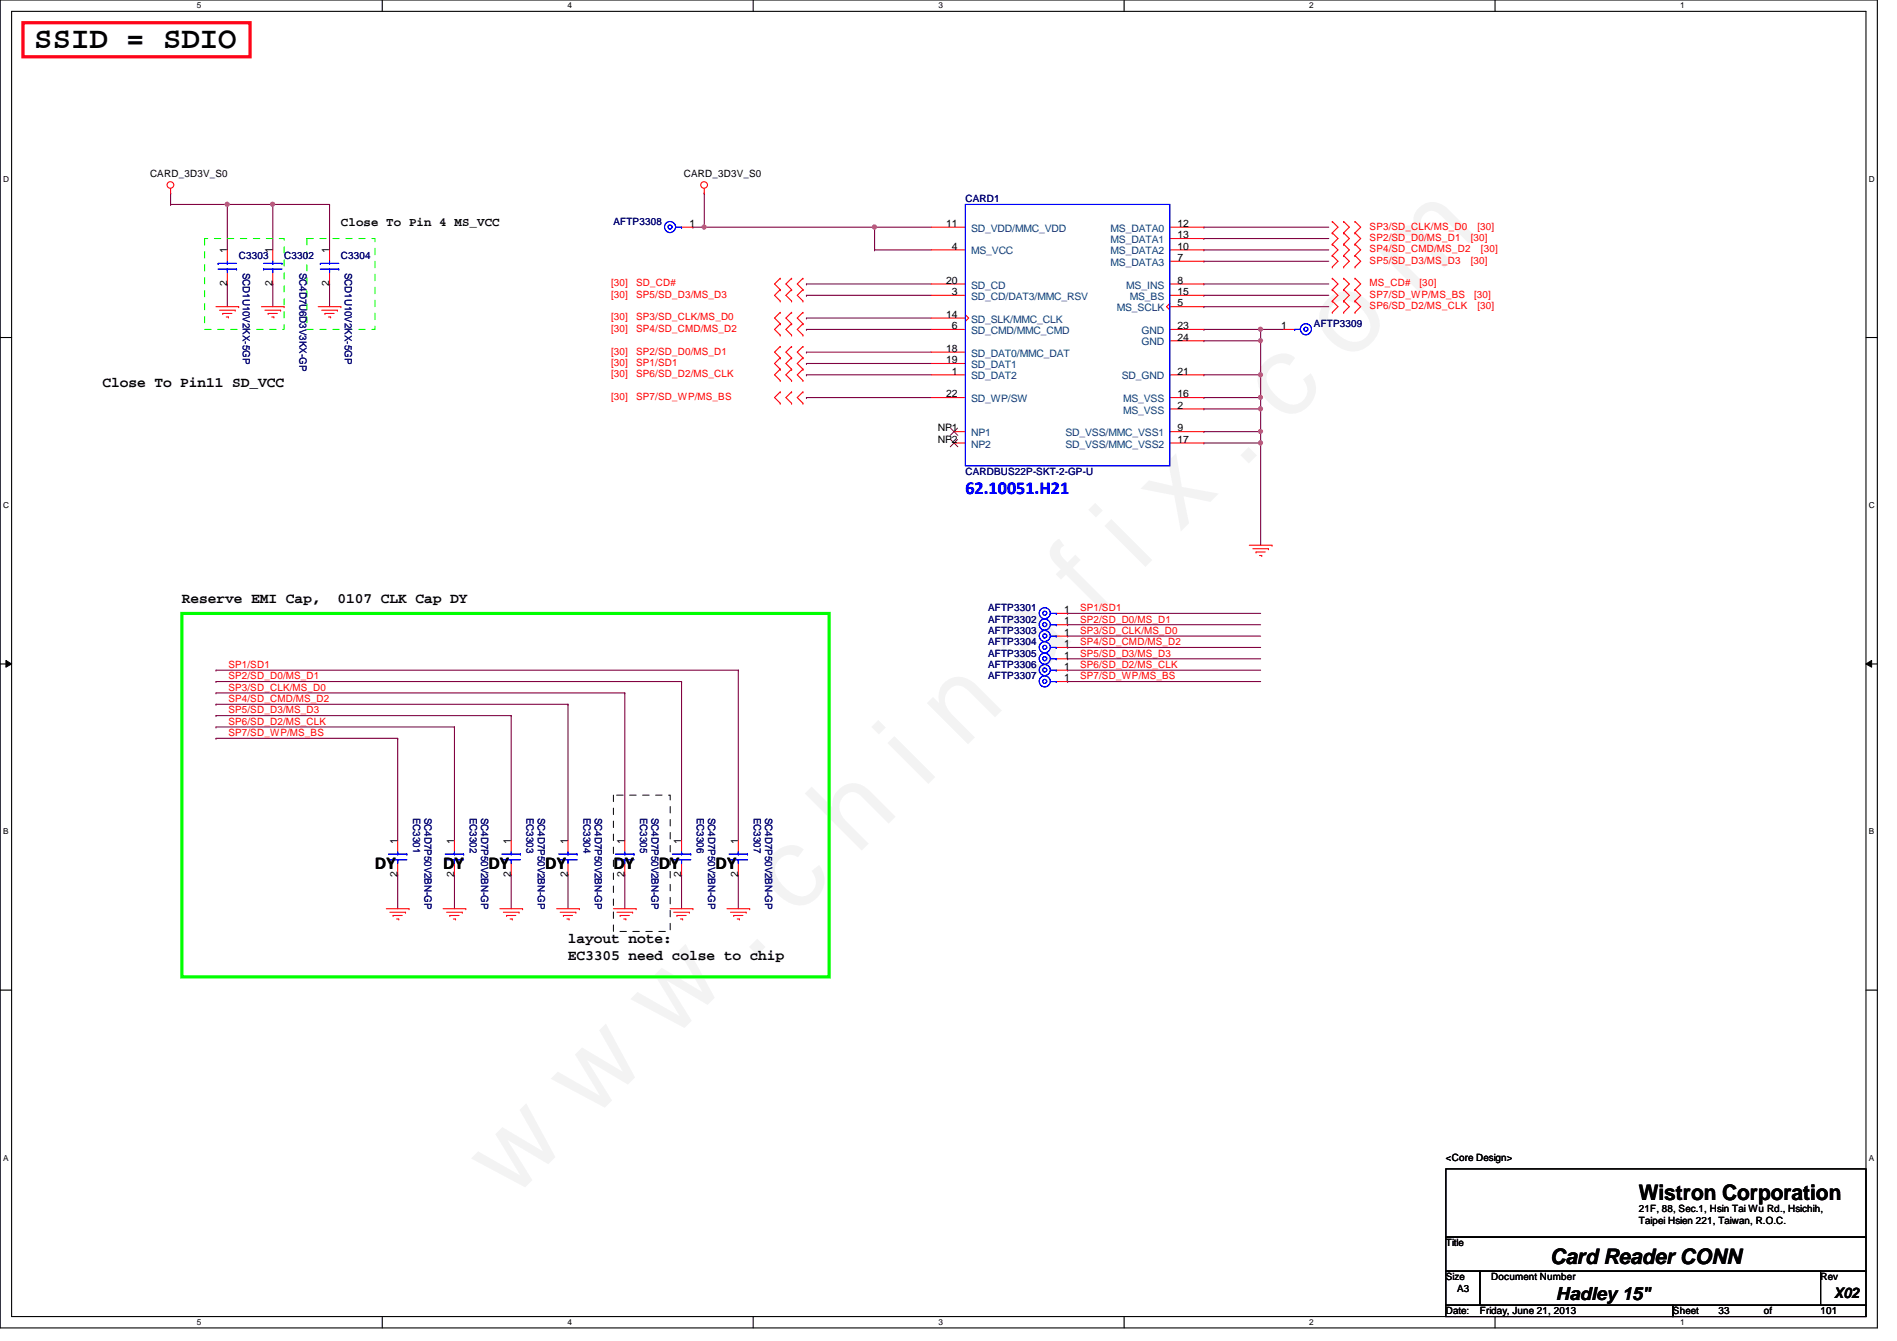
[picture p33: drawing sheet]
<svg xmlns="http://www.w3.org/2000/svg" width="297mm" height="210mm" viewBox="0 0 297 210" stroke-linecap="round" stroke-linejoin="round" font-family="sans-serif">
<defs><g id="words">
<text font-size="17.6" fill="#f0f" x="80.1" y="188" transform="rotate(-45 80.1 188)">w w w . c h i n a f i x . c o m</text>
<text font-size="4.8" x="5.4" y="7.6">SSID = SDIO</text>
<g font-size="3.3">
<text x="256.6" y="187.9">Wistron Corporation</text>
<text x="242.7" y="197.9">Card Reader CONN</text>
</g>
<text font-size="2.8" fill="#00f" x="151.2" y="77.4">62.10051.H21</text>
<g font-size="2.8">
<text x="58.7" y="136.1">DY</text>
<text x="69.4" y="136.1">DY</text>
<text x="76.5" y="136.1">DY</text>
<text x="85.4" y="136.1">DY</text>
<text x="96.1" y="136.1">DY</text>
<text x="103.2" y="136.1">DY</text>
<text x="112.1" y="136.1">DY</text>
<text x="243.6" y="203.5">Hadley 15&quot;</text>
</g>
<g font-size="2.3">
<text x="16" y="60.5">Close To Pin11 SD_VCC</text>
<text x="28.5" y="94.3">Reserve EMI Cap,</text>
<text x="52.9" y="94.3">0107 CLK Cap DY</text>
<text x="88.9" y="147.7">layout note:</text>
<text x="88.9" y="150.2">EC3305 need colse to chip</text>
<text x="287.2" y="203.2">X02</text>
</g>
<text font-size="1.9" x="53.4" y="35.4">Close To Pin 4 MS_VCC</text>
<g font-size="1.6">
<text x="23.5" y="27.8">CARD_3D3V_S0</text>
<text x="107.1" y="27.8">CARD_3D3V_S0</text>
<text x="107.9" y="35.5">1</text>
<text x="148.2" y="35.5">11</text>
<text x="184.4" y="35.5">12</text>
<text x="35.6" y="39.7" transform="rotate(-90 35.6 39.7)">1</text>
<text x="42.7" y="39.7" transform="rotate(-90 42.7 39.7)">1</text>
<text x="51.6" y="39.7" transform="rotate(-90 51.6 39.7)">1</text>
<text x="149.1" y="39.1">4</text>
<text x="184.4" y="40.9">7</text>
<text x="184.4" y="39.1">10</text>
<text x="184.4" y="37.3">13</text>
<text x="35.6" y="44.8" transform="rotate(-90 35.6 44.8)">2</text>
<text x="42.7" y="44.8" transform="rotate(-90 42.7 44.8)">2</text>
<text x="51.6" y="44.8" transform="rotate(-90 51.6 44.8)">2</text>
<text x="148.2" y="44.4">20</text>
<text x="149.1" y="46.2">3</text>
<text x="184.4" y="48">5</text>
<text x="184.4" y="46.2">15</text>
<text x="184.4" y="44.4">8</text>
<text x="148.2" y="49.7">14</text>
<text x="149.1" y="51.5">6</text>
<text x="184.4" y="51.5">23</text>
<text x="184.4" y="53.3">24</text>
<text x="200.6" y="51.5">1</text>
<text x="148.2" y="55.1">18</text>
<text x="148.2" y="56.9">19</text>
<text x="149.1" y="58.6">1</text>
<text x="184.4" y="58.6">21</text>
<text x="148.2" y="62.2">22</text>
<text x="184.4" y="64">2</text>
<text x="184.4" y="62.2">16</text>
<text x="146.9" y="67.5">NP1</text>
<text x="146.9" y="69.3">NP2</text>
<text x="184.4" y="67.5">9</text>
<text x="184.4" y="69.3">17</text>
<text x="166.6" y="96">1</text>
<text x="166.6" y="97.7">1</text>
<text x="166.6" y="99.5">1</text>
<text x="166.6" y="101.3">1</text>
<text x="166.6" y="106.6">1</text>
<text x="166.6" y="104.9">1</text>
<text x="166.6" y="103.1">1</text>
<text x="62.2" y="137.2" transform="rotate(-90 62.2 137.2)">2</text>
<text x="62.2" y="132.1" transform="rotate(-90 62.2 132.1)">1</text>
<text x="71.1" y="137.2" transform="rotate(-90 71.1 137.2)">2</text>
<text x="71.1" y="132.1" transform="rotate(-90 71.1 132.1)">1</text>
<text x="80" y="137.2" transform="rotate(-90 80 137.2)">2</text>
<text x="80" y="132.1" transform="rotate(-90 80 132.1)">1</text>
<text x="88.9" y="137.2" transform="rotate(-90 88.9 137.2)">2</text>
<text x="88.9" y="132.1" transform="rotate(-90 88.9 132.1)">1</text>
<text x="97.8" y="137.2" transform="rotate(-90 97.8 137.2)">2</text>
<text x="97.8" y="132.1" transform="rotate(-90 97.8 132.1)">1</text>
<text x="106.7" y="137.2" transform="rotate(-90 106.7 137.2)">2</text>
<text x="106.7" y="132.1" transform="rotate(-90 106.7 132.1)">1</text>
<text x="115.6" y="137.2" transform="rotate(-90 115.6 137.2)">2</text>
<text x="115.6" y="132.1" transform="rotate(-90 115.6 132.1)">1</text>
<text x="226.4" y="181.7">&lt;Core Design&gt;</text>
<text x="256.6" y="189.7">21F, 88, Sec.1, Hsin Tai Wu Rd., Hsichih,</text>
<text x="256.6" y="191.6">Taipei Hsien 221, Taiwan, R.O.C.</text>
<text x="226.4" y="195.1">Title</text>
<text x="226.4" y="200.4">Size</text>
<text x="228.2" y="202.2">A3</text>
<text x="233.5" y="200.4">Document Number</text>
<text x="285.1" y="200.4">Rev</text>
<text x="226.4" y="205.7">Date:</text>
<text x="231.7" y="205.7">Friday, June 21, 2013</text>
<text x="262" y="205.7">Sheet</text>
<text x="269.1" y="205.7">33</text>
<text x="276.2" y="205.7">of</text>
<text x="285.1" y="205.7">101</text>
</g>
<g font-size="1.6" fill="#000080">
<text x="96.1" y="35.2">AFTP3308</text>
<text x="151.2" y="31.7">CARD1</text>
<text x="37.4" y="40.6">C3303</text>
<text x="44.5" y="40.6">C3302</text>
<text x="53.4" y="40.6">C3304</text>
<text x="38" y="42.7" transform="rotate(90 38 42.7)">SCD1U10V2KX-5GP</text>
<text x="46.9" y="42.7" transform="rotate(90 46.9 42.7)">SC4D7U6D3V3KX-GP</text>
<text x="54" y="42.7" transform="rotate(90 54 42.7)">SCD1U10V2KX-5GP</text>
<text x="205.7" y="51.2">AFTP3309</text>
<text x="151.2" y="74.3">CARDBUS22P-SKT-2-GP-U</text>
<text x="154.7" y="95.7">AFTP3301</text>
<text x="154.7" y="97.5">AFTP3302</text>
<text x="154.7" y="99.2">AFTP3303</text>
<text x="154.7" y="101">AFTP3304</text>
<text x="154.7" y="106.3">AFTP3307</text>
<text x="154.7" y="104.6">AFTP3306</text>
<text x="154.7" y="102.8">AFTP3305</text>
<text x="64.7" y="128" transform="rotate(90 64.7 128)">EC3301</text>
<text x="66.5" y="128" transform="rotate(90 66.5 128)">SC4D7P50V2BN-GP</text>
<text x="73.6" y="128" transform="rotate(90 73.6 128)">EC3302</text>
<text x="75.4" y="128" transform="rotate(90 75.4 128)">SC4D7P50V2BN-GP</text>
<text x="82.5" y="128" transform="rotate(90 82.5 128)">EC3303</text>
<text x="84.2" y="128" transform="rotate(90 84.2 128)">SC4D7P50V2BN-GP</text>
<text x="91.4" y="128" transform="rotate(90 91.4 128)">EC3304</text>
<text x="93.1" y="128" transform="rotate(90 93.1 128)">SC4D7P50V2BN-GP</text>
<text x="100.2" y="128" transform="rotate(90 100.2 128)">EC3305</text>
<text x="102" y="128" transform="rotate(90 102 128)">SC4D7P50V2BN-GP</text>
<text x="109.1" y="128" transform="rotate(90 109.1 128)">EC3306</text>
<text x="110.9" y="128" transform="rotate(90 110.9 128)">SC4D7P50V2BN-GP</text>
<text x="118" y="128" transform="rotate(90 118 128)">EC3307</text>
<text x="119.8" y="128" transform="rotate(90 119.8 128)">SC4D7P50V2BN-GP</text>
</g>
<g font-size="1.6" fill="#f00">
<text x="214.5" y="35.9">SP3/SD_CLK/MS_D0</text>
<text x="231.3" y="35.9">[30]</text>
<text x="214.5" y="41.3">SP5/SD_D3/MS_D3</text>
<text x="214.5" y="39.5">SP4/SD_CMD/MS_D2</text>
<text x="214.5" y="37.7">SP2/SD_D0/MS_D1</text>
<text x="230.3" y="41.3">[30]</text>
<text x="230.3" y="37.7">[30]</text>
<text x="231.9" y="39.5">[30]</text>
<text x="95.7" y="46.6">[30]</text>
<text x="95.7" y="44.8">[30]</text>
<text x="99.6" y="46.6">SP5/SD_D3/MS_D3</text>
<text x="99.6" y="44.8">SD_CD#</text>
<text x="214.5" y="46.6">SP7/SD_WP/MS_BS</text>
<text x="214.5" y="44.8">MS_CD#</text>
<text x="222.3" y="44.8">[30]</text>
<text x="230.8" y="46.6">[30]</text>
<text x="95.7" y="51.9">[30]</text>
<text x="95.7" y="50.2">[30]</text>
<text x="99.6" y="51.9">SP4/SD_CMD/MS_D2</text>
<text x="99.6" y="50.2">SP3/SD_CLK/MS_D0</text>
<text x="214.5" y="48.4">SP6/SD_D2/MS_CLK</text>
<text x="231.3" y="48.4">[30]</text>
<text x="95.7" y="55.5">[30]</text>
<text x="95.7" y="57.3">[30]</text>
<text x="95.7" y="59.1">[30]</text>
<text x="99.6" y="55.5">SP2/SD_D0/MS_D1</text>
<text x="99.6" y="57.3">SP1/SD1</text>
<text x="99.6" y="59.1">SP6/SD_D2/MS_CLK</text>
<text x="95.7" y="62.6">[30]</text>
<text x="99.6" y="62.6">SP7/SD_WP/MS_BS</text>
<text x="169.1" y="95.7">SP1/SD1</text>
<text x="169.1" y="97.5">SP2/SD_D0/MS_D1</text>
<text x="169.1" y="99.2">SP3/SD_CLK/MS_D0</text>
<text x="169.1" y="101">SP4/SD_CMD/MS_D2</text>
<text x="35.8" y="104.6">SP1/SD1</text>
<text x="35.8" y="106.3">SP2/SD_D0/MS_D1</text>
<text x="169.1" y="102.8">SP5/SD_D3/MS_D3</text>
<text x="169.1" y="104.6">SP6/SD_D2/MS_CLK</text>
<text x="169.1" y="106.3">SP7/SD_WP/MS_BS</text>
<text x="35.8" y="108.1">SP3/SD_CLK/MS_D0</text>
<text x="35.8" y="109.9">SP4/SD_CMD/MS_D2</text>
<text x="35.8" y="111.7">SP5/SD_D3/MS_D3</text>
<text x="35.8" y="113.5">SP6/SD_D2/MS_CLK</text>
<text x="35.8" y="115.2">SP7/SD_WP/MS_BS</text>
</g>
<g font-size="1.6" fill="#004080">
<text x="152.1" y="39.8">MS_VCC</text>
<text x="152.1" y="36.3">SD_VDD/MMC_VDD</text>
<text x="173.9" y="41.6">MS_DATA3</text>
<text x="173.9" y="39.8">MS_DATA2</text>
<text x="173.9" y="36.3">MS_DATA0</text>
<text x="173.9" y="38.1">MS_DATA1</text>
<text x="152.1" y="46.9">SD_CD/DAT3/MMC_RSV</text>
<text x="152.1" y="45.2">SD_CD</text>
<text x="176.4" y="45.2">MS_INS</text>
<text x="176.9" y="46.9">MS_BS</text>
<text x="152.1" y="52.3">SD_CMD/MMC_CMD</text>
<text x="152.1" y="50.5">SD_SLK/MMC_CLK</text>
<text x="174.9" y="48.7">MS_SCLK</text>
<text x="178.7" y="52.3">GND</text>
<text x="152.1" y="59.4">SD_DAT2</text>
<text x="152.1" y="55.8">SD_DAT0/MMC_DAT</text>
<text x="152.1" y="57.6">SD_DAT1</text>
<text x="175.6" y="59.4">SD_GND</text>
<text x="178.7" y="54.1">GND</text>
<text x="152.1" y="62.9">SD_WP/SW</text>
<text x="175.8" y="64.7">MS_VSS</text>
<text x="175.8" y="62.9">MS_VSS</text>
<text x="152.1" y="68.3">NP1</text>
<text x="152.1" y="70.1">NP2</text>
<text x="166.8" y="68.3">SD_VSS/MMC_VSS1</text>
<text x="166.8" y="70.1">SD_VSS/MMC_VSS2</text>
</g>
<g font-size="1.3">
<text x="30.8" y="1.3">5</text>
<text x="88.9" y="1.3">4</text>
<text x="146.9" y="1.3">3</text>
<text x="205" y="1.3">2</text>
<text x="263.1" y="1.3">1</text>
<text x=".5" y="28.4">D</text>
<text x="292.6" y="28.4">D</text>
<text x=".5" y="79.5">C</text>
<text x="292.6" y="79.5">C</text>
<text x=".5" y="130.6">B</text>
<text x="292.6" y="130.6">B</text>
<text x=".5" y="181.7">A</text>
<text x="292.6" y="181.7">A</text>
<text x="30.8" y="207.4">5</text>
<text x="88.9" y="207.4">4</text>
<text x="146.9" y="207.4">3</text>
<text x="205" y="207.4">2</text>
<text x="263.1" y="207.4">1</text>
</g>
</g></defs>
<path d="M0 0h294v207.9h-294zM1.8 1.8h290.4v204.3h-290.4z" fill="none" stroke="#000" stroke-width=".17"/>
<g fill="#fff">
<path d="M30.8 .2h.7v1.4h-.7z"/>
<path d="M30.8 206.2h.7v1.4h-.7z"/>
</g>
<path d="M59.9 0v1.8M59.9 206.1v1.8" fill="none" stroke="#000" stroke-width=".17"/>
<g fill="#fff">
<path d="M88.9 .2h.6v1.4h-.6z"/>
<path d="M88.9 206.2h.6v1.4h-.6z"/>
</g>
<path d="M117.9 0v1.8M117.9 206.1v1.8" fill="none" stroke="#000" stroke-width=".17"/>
<g fill="#fff">
<path d="M146.9 .2h.7v1.4h-.7z"/>
<path d="M146.9 206.2h.7v1.4h-.7z"/>
</g>
<path d="M176 0v1.8M176 206.1v1.8" fill="none" stroke="#000" stroke-width=".17"/>
<g fill="#fff">
<path d="M205 .2h.7v1.4h-.7z"/>
<path d="M205 206.2h.7v1.4h-.7z"/>
</g>
<path d="M234.1 0v1.8M234.1 206.1v1.8" fill="none" stroke="#000" stroke-width=".17"/>
<g fill="#fff">
<path d="M263.1 .2h.7v1.4h-.7z"/>
<path d="M263.1 206.2h.7v1.4h-.7z"/>
<path d="M.5 27.3h.9v1.4h-.9z"/>
<path d="M292.6 27.3h.9v1.4h-.9z"/>
<path d="M.5 78.4h.9v1.4h-.9z"/>
<path d="M292.6 78.4h.9v1.4h-.9z"/>
</g>
<path d="M0 52.8h1.8M292.2 52.8h1.8" fill="none" stroke="#000" stroke-width=".17"/>
<g fill="#fff">
<path d="M.5 129.5h.8v1.4h-.8z"/>
<path d="M292.6 129.5h.9v1.4h-.9z"/>
</g>
<path d="M0 103.9h1.8M292.2 103.9h1.8" fill="none" stroke="#000" stroke-width=".17"/>
<path d="M.9 103.4l.9 .5-.9 .5zM292.2 103.9l.9-.5v1z" fill="#000"/>
<path d="M.9 103.4l.9 .5-.9 .5zM292.2 103.9l.9-.5v1z" fill="none" stroke="#000" stroke-width=".16"/>
<g fill="#fff">
<path d="M.5 180.5h.8v1.4h-.8z"/>
<path d="M292.6 180.5h.9v1.4h-.9z"/>
</g>
<path d="M0 155h1.8M292.2 155h1.8" fill="none" stroke="#000" stroke-width=".17"/>
<g fill="none" stroke="#800040" stroke-width=".17">
<path d="M26.7 30.2h.1M26.7 30.2v1.8M35.6 32h.1M35.6 32v7.1M42.7 32h.1M42.7 32v7.1M42.7 32h8.9M35.6 44.4h.1M35.6 44.4v3.6M42.7 44.4h.1M42.7 44.4v3.6M33.8 104.9h.1"/>
<path d="M33.8 106.7h.1M33.8 108.5h.1M33.8 110.2h.1M33.8 112h.1M33.8 113.8h.1M33.8 115.6h.1M33.8 104.9h81.8M33.8 106.7h72.9M33.8 108.5h64M33.8 110.2h55.1M33.8 112h46.2M33.8 113.8h37.4"/>
<path d="M33.8 115.6h28.5M62.3 115.6h.1M62.3 115.6v16M62.3 136.9h.1M62.3 136.9v5.3"/>
</g>
<circle cx="42.7" cy="32" r=".32" fill="#f0f"/>
<circle cx="42.7" cy="32" r=".32" fill="none" stroke="#f0f" stroke-width=".17"/>
<path d="M26.7 32h.1M26.7 32h16M35.6 32h.1M51.6 32h.1M51.6 32v7.1M51.6 44.4h.1M51.6 44.4v3.6" fill="none" stroke="#800040" stroke-width=".17"/>
<circle cx="35.6" cy="32" r=".32" fill="#f0f"/>
<circle cx="35.6" cy="32" r=".32" fill="none" stroke="#f0f" stroke-width=".17"/>
<path d="M167.2 96h30.2M167.2 97.8h30.2M167.2 99.6h30.2M167.2 101.3h30.2M167.2 103.1h30.2M167.2 104.9h30.2M167.2 106.7h30.2" fill="none" stroke="#800040" stroke-width=".17"/>
<g fill="none" stroke="#f00" stroke-width=".17">
<path d="M26.7 30.2h.1M26.7 29.5v.7M35.6 39.1v1.8M42.7 39.1v1.8M51.6 39.1v1.8M33.8 48h3.6M34.4 48.6h2.4M34.9 49.1h.1M34.9 49.1h1.4M35.4 49.6h.4M35.6 42.7v1.7M35.8 49.6h.1"/>
<path d="M36.8 48.6h.1M37.4 48h.1M40.9 48h3.6M41.5 48.6h2.4M42 49.1h.1M42 49.1h1.4M42.5 49.6h.4M42.7 42.7v1.7M42.9 49.6h.1M43.9 48.6h.1M44.5 48h.1M49.8 48h3.6"/>
<path d="M50.4 48.6h2.4M50.9 49.1h.1M50.9 49.1h1.4M51.4 49.6h.4M51.6 42.7v1.7M51.8 49.6h.1M52.8 48.6h.1M53.4 48h.1M62.3 131.6v1.7M62.3 135.1v1.8M60.5 142.2h3.5M61 142.8h2.5"/>
<path d="M61.5 143.3h.1M61.5 143.3h1.5M62.1 143.8h.3M62.4 143.8h.1M63.5 142.8h.1M64 142.2h.1"/>
<circle cx="26.7" cy="29" r=".52"/>
</g>
<path d="M226.4 183h65.8v10.6h-65.8zM226.4 193.6h65.8v5.4h-65.8zM226.4 199h5.3v5.3h-5.3zM231.7 199h53.4v5.3h-53.4zM285.1 199h7.1v5.3h-7.1zM226.4 204.3h35.6v1.8h-35.6zM262 204.3h30.2v1.8h-30.2z" fill="none" stroke="#000" stroke-width=".17"/>
<path d="M3.6 3.6h35.6v5.3h-35.6z" fill="none" stroke="#f00" stroke-width=".51"/>
<path d="M28.5 96h101.3v56.9h-101.3z" fill="none" stroke="#0f0" stroke-width=".51"/>
<path d="M32 37.3h12.5v14.3h-12.5zM48 37.3h10.7v14.3h-10.7z" fill="none" stroke="#0f0" stroke-width=".16" stroke-dasharray="1 1 1 1 1 1 1 1"/>
<g fill="none" stroke="#00f" stroke-width=".17">
<path d="M151.2 32h32v40.9h-32zM34.2 41.2h.1M34.2 41.2h2.8M34.2 42.1h2.8M35.6 41.2h.1M35.6 42.1h.1M35.6 40.9v.3M35.6 42.1v.6M37 42.1h.1M41.3 42.1h.1M41.3 41.2h2.9M41.3 42.1h2.9"/>
<path d="M42.7 41.2h.1M42.7 42.1h.1M42.7 40.9v.3M42.7 42.1v.6M44.2 41.2h.1M50.2 41.2h.1M50.2 41.2h2.8M50.2 42.1h2.8M51.6 41.2h.1M51.6 42.1h.1M51.6 40.9v.3M51.6 42.1v.6"/>
<path d="M53 42.1h.1M60.8 134.6h.1M60.8 133.7h2.9M60.8 134.6h2.9M62.3 133.7h.1M62.3 134.6h.1M62.3 133.3v.4M62.3 134.6v.5M63.7 133.7h.1"/>
</g>
<circle cx="42.7" cy="32" r=".32" fill="#f0f"/>
<circle cx="42.7" cy="32" r=".32" fill="none" stroke="#f0f" stroke-width=".17"/>
<circle cx="35.6" cy="32" r=".32" fill="#f0f"/>
<circle cx="35.6" cy="32" r=".32" fill="none" stroke="#f0f" stroke-width=".17"/>
<use href="#words"/>
</svg>
